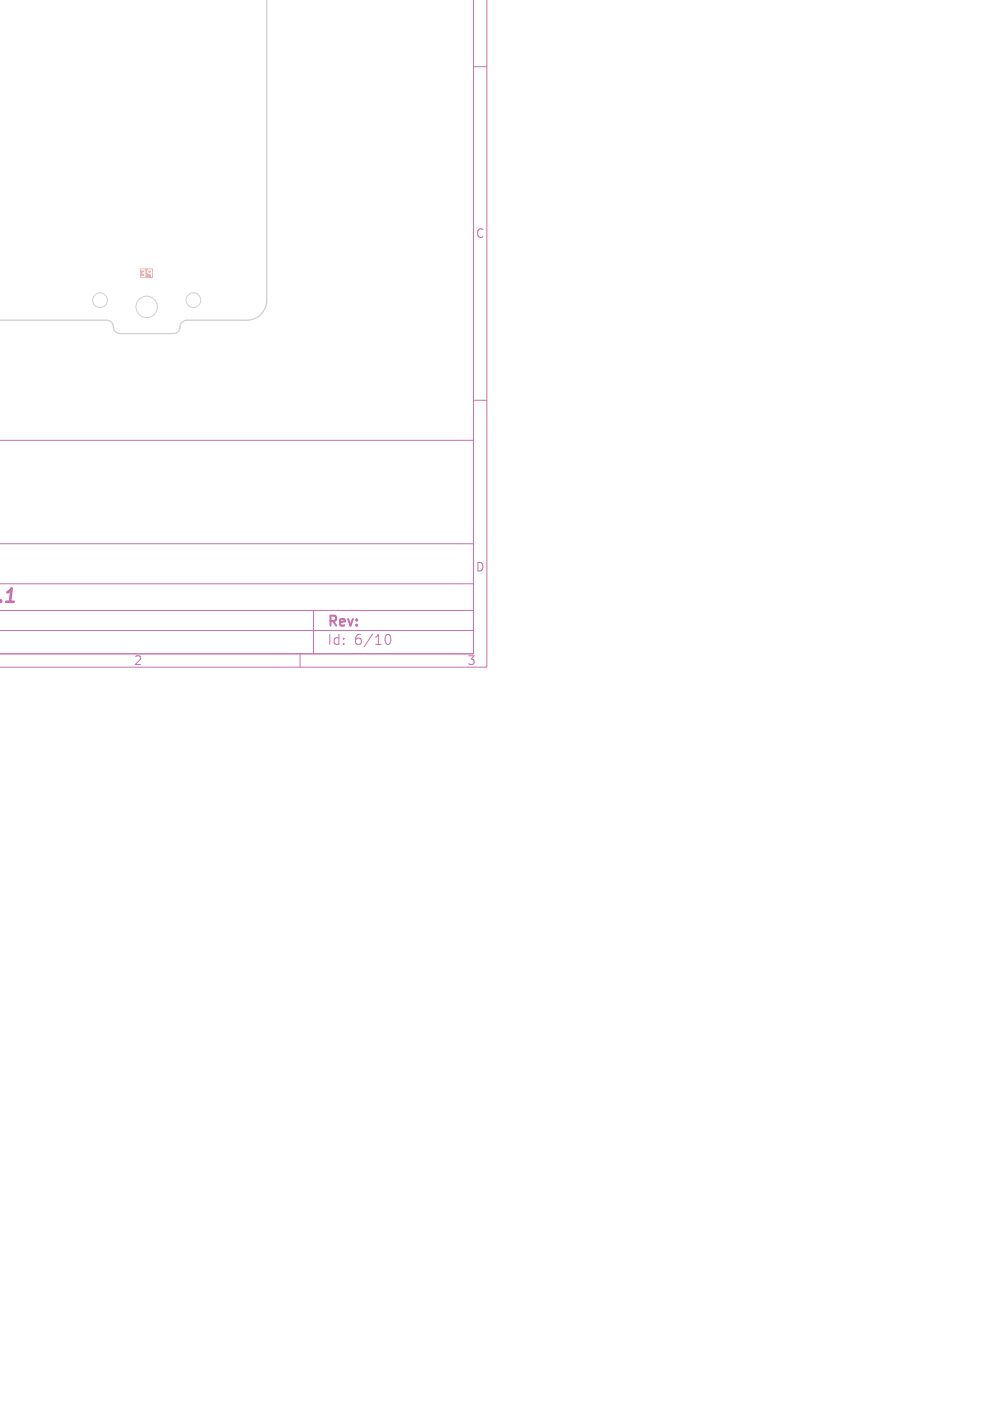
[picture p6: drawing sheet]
<svg xmlns="http://www.w3.org/2000/svg" width="148mm" height="210mm" viewBox="0 0 148 210" stroke-linecap="round" stroke-linejoin="round" font-family="sans-serif">
<defs><g id="words">
<text font-size="2.8" fill="#c872ab" x=".1" y="90.9">.1</text>
<g font-size="2.1" fill="#c872ab">
<text x="49" y="94.3">Rev:</text>
<text x="49" y="96.9">Id:</text>
<text x="53.1" y="96.9">6/10</text>
</g>
<g font-size="1.8" fill="#c872ab">
<text x="71.3" y="35.9">C</text>
<text x="71.3" y="85.9">D</text>
<text x="20" y="99.9">2</text>
<text x="70" y="99.9">3</text>
</g>
</g></defs>
<path d="M71 0v98h-71h71v-32h-71M73 0v100h-73M71 10h2M71 60h2M0 94.5h71M0 91.5h71M0 87.5h71M0 81.5h71M45 98v2M47 91.5v6.5M57.7 95.7a.55 .55 0 0 1 .4-.6h.1a.94 .94 0 0 1 0 1.5h-.1a.55 .55 0 0 1-.4-.6" fill="none" stroke="#c872ab" stroke-width=".15"/>
<g fill="#e8b2a7">
<path d="M22.3 40.6h.3v.3l-.3-.1z"/>
<path d="M21 40.2h1.9v1.5h-1.9v-1.3l.2 .2h.4v.2l-.3 .1 .1 .1h.2v.4h-.4v.1h.6v-.9h.2l.2 .4 .4 .1v.4h.2v-1.1h-.5l-.3 .2h-.2v-.2h-.8z"/>
</g>
<path d="M40 0v45a3 3 0 0 1-3 3h-9a1.16 1.16 0 0 0-1.1 1.3l-.3 .5-.5 .2h-8.1a1.16 1.16 0 0 1-1.1-1.3l-.3-.5-.6-.2h-16.1" fill="none" stroke="#d0d2cd" stroke-width=".2"/>
<g fill="none" stroke="#d0d2cd" stroke-width=".15">
<circle cx="15" cy="45" r="1.1"/>
<circle cx="22" cy="46" r="1.6"/>
<circle cx="29" cy="45" r="1.1"/>
</g>
<use href="#words"/>
</svg>
